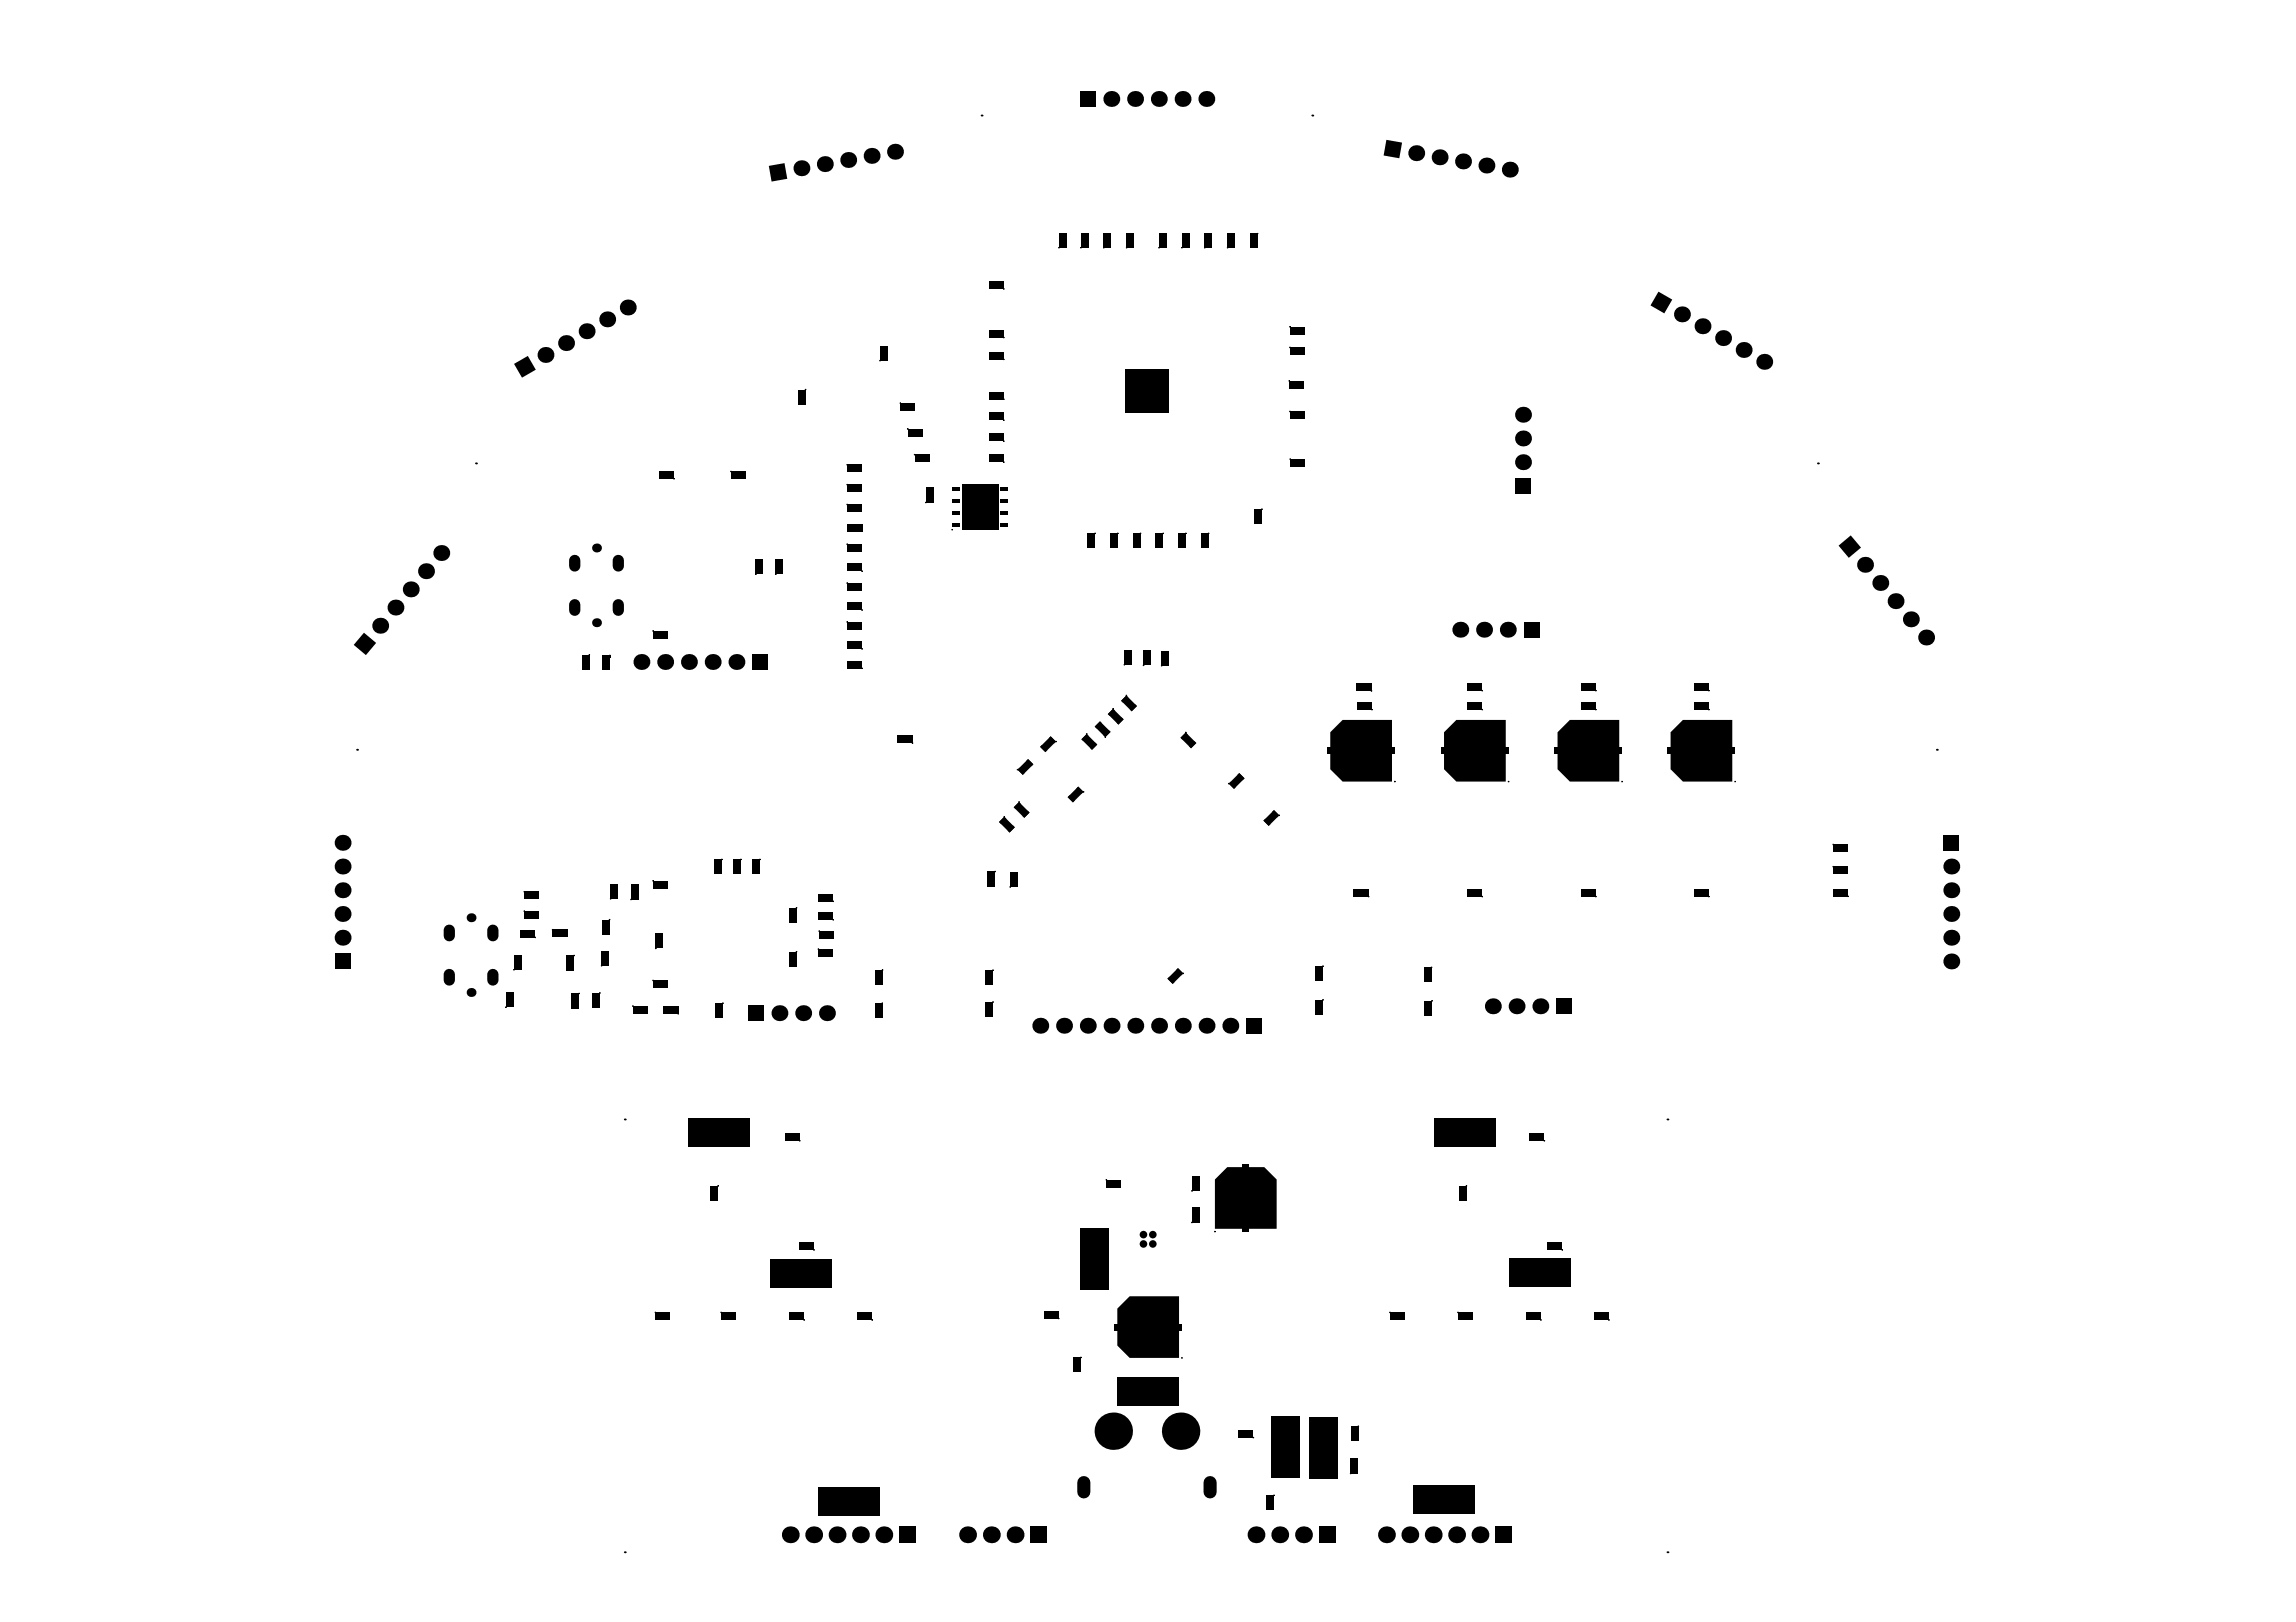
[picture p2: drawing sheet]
<svg xmlns="http://www.w3.org/2000/svg" width="297mm" height="210mm" viewBox="0 0 297 210" stroke-linecap="round" stroke-linejoin="round" font-family="sans-serif">
<g fill="#000">
<path d="M127.9 36.4h.4v1h-.4zM129.5 36.4h.4v1h-.4zM127.9 36.4h2v1h-2zM137 31.7h1v.4h-1zM137 30.1h1v.4h-1zM137 30.1h1v2h-1zM139.8 31.7h1v.4h-1zM139.8 30.1h1v.4h-1zM139.8 30.1h1v2h-1zM142.8 31.7h1v.4h-1zM142.8 30.1h1v.4h-1zM142.8 30.1h1v2h-1z"/>
<path d="M145.8 31.7h.9v.4h-.9zM145.8 30.1h.9v.4h-.9zM145.8 30.1h.9v2h-.9zM149.9 31.7h1v.4h-1zM149.9 30.1h1v.4h-1zM149.9 30.1h1v2h-1zM152.9 31.7h1v.4h-1zM152.9 30.1h1v.4h-1zM152.9 30.1h1v2h-1zM155.9 31.7h.9v.4h-.9zM155.9 30.1h.9v.4h-.9zM155.9 30.1h.9v2h-.9z"/>
<path d="M158.8 31.7h1v.4h-1zM158.8 30.1h1v.4h-1zM158.8 30.1h1v2h-1zM161.8 30.2h.9v1.9h-.9zM161.8 31.8h.9v.3h-.9zM161.8 30.2h.9v.4h-.9zM103.2 52h1v.4h-1zM103.2 50.4h1v.4h-1zM103.2 50.4h1v2h-1zM113.8 44.7h1v.4h-1zM113.8 46.3h1v.4h-1zM113.8 44.7h1v2h-1z"/>
<path d="M116.5 52.2h.3v.9h-.3zM116.5 52.2h1.9v.9h-1.9zM117.4 55.5h.4v1h-.4zM117.4 55.5h2v1h-2zM118.3 58.8h.4v1h-.4zM118.3 58.8h2v1h-2zM118.1 52.2h.3v.9h-.3zM119 55.5h.4v1h-.4zM119.9 58.8h.4v1h-.4zM127.9 58.8h.4v1h-.4zM127.9 42.7h.4v1h-.4zM127.9 53.4h.4v1h-.4z"/>
<path d="M127.9 56.1h.4v1h-.4zM127.9 50.7h.4v1h-.4zM127.9 45.5h.4v1h-.4zM129.5 58.8h.4v1h-.4zM129.5 42.7h.4v1h-.4zM129.5 53.4h.4v1h-.4zM129.5 56.1h.4v1h-.4zM129.5 50.7h.4v1h-.4zM129.5 45.5h.4v1h-.4zM127.9 58.8h2v1h-2zM127.9 42.7h2v1h-2zM127.9 53.4h2v1h-2z"/>
<path d="M127.9 56.1h2v1h-2zM127.9 50.7h2v1h-2zM127.9 45.5h2v1h-2zM166.8 49.3h.4v1h-.4zM166.8 49.3h1.9v1h-1.9zM166.9 45h.3v.9h-.3zM166.9 42.3h.3v1h-.3zM166.9 53.2h.3v1h-.3zM166.9 45h1.9v.9h-1.9zM166.9 42.3h1.9v1h-1.9zM166.9 53.2h1.9v1h-1.9zM166.9 59.4h.4v1h-.4z"/>
<path d="M166.9 59.4h2v1h-2zM168.4 49.3h.3v1h-.3zM168.5 45h.3v.9h-.3zM168.5 42.3h.3v1h-.3zM168.5 53.2h.3v1h-.3zM168.5 59.4h.4v1h-.4zM85.3 61h.3v1h-.3zM86.8 61h.4v1h-.4zM85.3 61h1.9v1h-1.9zM94.6 61h.3v1h-.3zM94.6 61h1.9v1h-1.9zM96.1 61h.4v1h-.4z"/>
<path d="M97.8 73.9h.9v.4h-.9zM97.8 72.4h.9v.3h-.9zM97.8 72.4h.9v1.9h-.9zM100.4 73.9h.9v.4h-.9zM100.4 72.4h.9v.3h-.9zM100.4 72.4h.9v1.9h-.9zM109.6 78h.3v.9h-.3zM109.6 72.9h.3v1h-.3zM109.6 60.1h.4v1h-.4zM109.6 70.4h.4v1h-.4zM109.6 75.5h.4v.9h-.4zM109.6 65.3h.4v1h-.4z"/>
<path d="M109.6 62.7h.4v1h-.4zM109.6 60.1h1.9v1h-1.9zM109.6 70.4h1.9v1h-1.9zM109.6 75.5h1.9v.9h-1.9zM109.6 65.3h1.9v1h-1.9zM109.6 62.7h1.9v1h-1.9zM109.6 67.9h.4v.9h-.4zM109.6 67.9h2v.9h-2zM111.2 67.9h.4v.9h-.4zM111.2 78h.3v.9h-.3zM111.2 72.9h.3v1h-.3zM109.6 78h1.9v.9h-1.9z"/>
<path d="M109.6 72.9h1.9v1h-1.9zM111.2 60.1h.3v1h-.3zM111.2 70.4h.3v1h-.3zM111.2 75.5h.3v.9h-.3zM111.2 65.3h.3v1h-.3zM111.2 62.7h.3v1h-.3zM119.8 64.7h.9v.3h-.9zM119.8 63.1h.9v.4h-.9zM119.8 63.1h.9v1.9h-.9zM123.2 66.1h1v.5h-1zM123.2 67.6h1v.5h-1zM123.2 64.6h1v.5h-1z"/>
<path d="M123.2 63h1v.5h-1zM124.5 62.6h4.7v5.9h-4.7zM129.4 66.1h1v.5h-1zM129.4 67.6h1v.5h-1zM129.4 64.6h1v.5h-1zM129.4 63h1v.5h-1zM140.7 70.6h1v.4h-1zM140.7 69h1v.4h-1zM140.7 69h1v2h-1zM143.6 69h1v.4h-1zM143.6 70.6h1v.4h-1zM143.6 69h1v2h-1z"/>
<path d="M146.6 70.6h.9v.4h-.9zM146.6 69h.9v.4h-.9zM146.6 69h.9v2h-.9zM149.5 70.6h1v.4h-1zM149.5 69h1v.4h-1zM149.5 69h1v2h-1zM152.4 70.6h1v.4h-1zM152.4 69h1v.4h-1zM152.4 69h1v2h-1zM155.4 69h1v.4h-1zM155.4 70.6h1v.4h-1zM155.4 69h1v2h-1z"/>
<path d="M162.3 67.5h1v.3h-1zM162.3 65.9h1v.4h-1zM162.3 65.9h1v1.9h-1zM75.3 86.3h.9v.4h-.9zM75.3 84.7h.9v.4h-.9zM75.3 84.7h.9v2h-.9zM78 84.8h.9v1.9h-.9zM78 86.4h.9v.3h-.9zM78 84.8h.9v.3h-.9zM84.5 81.7h.4v.9h-.4zM84.5 81.7h1.9v.9h-1.9zM86.1 81.7h.3v.9h-.3z"/>
<path d="M109.6 83h.3v1h-.3zM109.6 85.5h.3v1h-.3zM109.6 80.5h.4v1h-.4zM109.6 80.5h1.9v1h-1.9zM111.2 83h.3v1h-.3zM111.2 85.5h.3v1h-.3zM109.6 83h1.9v1h-1.9zM109.6 85.5h1.9v1h-1.9zM111.2 80.5h.3v1h-.3zM116.1 95.2h.4v1h-.4zM117.7 95.2h.3v1h-.3zM116.1 95.2h1.9v1h-1.9z"/>
<path d="M131.6 99.6l.3-.3 .7 .7-.3 .3zM131.6 99.6l1.4-1.4 .7 .7-1.4 1.4zM132.7 98.5l.3-.3 .7 .7-.3 .3zM134.6 96.7l.2-.3 .7 .7-.3 .2zM135.7 95.5l.2-.2 .7 .7-.2 .2zM134.6 96.7l1.3-1.4 .7 .7-1.4 1.3zM139.9 95.7l.7-.7 .2 .2-.6 .7zM139.9 95.7l.7-.7 1.4 1.4-.7 .6zM141.6 94l.7-.7 .3 .3-.7 .7zM141 96.8l.7-.7 .3 .3-.7 .6zM142.7 95.1l.7-.6 .3 .2-.7 .7zM141.6 94l.7-.7 1.4 1.4-.7 .7z"/>
<path d="M143.3 92.4l.7-.7 .3 .3-.7 .7zM143.3 92.4l.7-.7 1.4 1.4-.7 .7zM144.4 93.5l.7-.7 .3 .3-.7 .7zM145.5 84.1h.9v.3h-.9zM145.5 85.7h.9v.3h-.9zM145.5 84.1h.9v1.9h-.9zM145 90.7l.7-.7 .3 .3-.7 .6zM145 90.7l.7-.7 1.4 1.4-.7 .7zM146.2 91.8l.6-.7 .3 .3-.7 .7zM147.9 85.7h1v.4h-1zM147.9 84.2h1v.3h-1zM147.9 84.2h1v1.9h-1z"/>
<path d="M150.3 85.8h1v.3h-1zM150.3 84.2h1v.4h-1zM150.3 84.2h1v1.9h-1zM152.7 95.5l.7-.7 .3 .2-.7 .7zM152.7 95.5l.7-.7 1.4 1.4-.7 .6zM153.8 96.6l.7-.7 .3 .3-.7 .6zM171.7 96.8h3.2v.7h-3.2zM175.5 88.4h.4v1h-.4zM175.6 90.9h.3v.9h-.3zM177.1 88.4h.3v1h-.3zM175.5 88.4h1.9v1h-1.9zM177.1 90.9h.4v.9h-.4z"/>
<path d="M175.6 90.9h1.9v.9h-1.9zM177.3 96.8h3.1v.7h-3.1zM186.5 96.8h3.1v.7h-3.1zM189.8 90.9h.4v.9h-.4zM189.8 88.4h.4v1h-.4zM191.4 90.9h.4v.9h-.4zM191.4 88.4h.4v1h-.4zM189.8 90.9h2v.9h-2zM189.8 88.4h2v1h-2zM192 96.8h3.2v.7h-3.2zM201.1 96.8h3.2v.7h-3.2zM204.5 90.9h.4v.9h-.4z"/>
<path d="M204.5 88.4h.4v1h-.4zM206.1 90.9h.4v.9h-.4zM206.1 88.4h.4v1h-.4zM204.5 90.9h2v.9h-2zM204.5 88.4h2v1h-2zM206.7 96.8h3.2v.7h-3.2zM215.8 96.8h3.1v.7h-3.1zM219.1 90.9h.4v.9h-.4zM219.1 88.4h.4v1h-.4zM220.7 90.9h.4v.9h-.4zM220.7 88.4h.4v1h-.4zM219.1 90.9h2v.9h-2z"/>
<path d="M219.1 88.4h2v1h-2zM221.3 96.8h3.2v.7h-3.2zM67.8 115.4h.4v1h-.4zM67.8 115.4h2v1h-2zM67.8 117.9h.4v1h-.4zM67.8 117.9h2v1h-2zM69.4 115.4h.4v1h-.4zM69.4 117.9h.4v1h-.4zM77.9 119h1v.4h-1zM77.9 119h1v1.9h-1zM79 115.9h1v.4h-1zM79 114.4h1v.3h-1z"/>
<path d="M79 114.4h1v1.9h-1zM81.6 116h1v.4h-1zM81.6 114.5h1v.3h-1zM81.6 114.5h1v1.9h-1zM84.5 114h.4v1h-.4zM84.5 114h1.9v1h-1.9zM86.1 114h.3v1h-.3zM92.4 112.8h1v.4h-1zM92.4 111.2h1v.4h-1zM92.4 111.2h1v2h-1zM94.9 112.8h1v.4h-1zM94.9 111.2h1v.4h-1z"/>
<path d="M94.9 111.2h1v2h-1zM97.3 112.8h1v.4h-1zM97.3 111.2h1v.4h-1zM97.3 111.2h1v2h-1zM102.1 119.1h.9v.3h-.9zM102.1 117.5h.9v.3h-.9zM102.1 117.5h.9v1.9h-.9zM105.9 118.1h.3v.9h-.3zM105.9 115.7h.3v.9h-.3zM107.4 118.1h.4v.9h-.4zM107.4 115.7h.4v.9h-.4zM105.9 118.1h1.9v.9h-1.9z"/>
<path d="M105.9 115.7h1.9v.9h-1.9zM127.8 114.4h.9v.3h-.9zM127.8 112.8h.9v.3h-.9zM127.8 112.8h.9v1.9h-.9zM129.2 106.4l.7-.7 .3 .2-.7 .7zM129.2 106.4l.7-.7 1.4 1.4-.7 .6zM130.7 112.8h1v.4h-1zM130.7 114.4h1v.4h-1zM130.7 112.8h1v2h-1zM130.4 107.5l.6-.7 .3 .3-.7 .6zM131.1 104.5l.7-.7 .3 .2-.7 .7zM131.1 104.5l.7-.7 1.4 1.4-.7 .6z"/>
<path d="M132.3 105.6l.6-.7 .3 .3-.7 .6zM138.1 103.2l.3-.3 .7 .7-.3 .2zM139.2 102l.3-.2 .7 .7-.3 .2zM138.1 103.2l1.4-1.4 .7 .7-1.4 1.3zM159 101.4l.2-.2 .7 .6-.3 .3zM159 101.4l1.3-1.4 .7 .7-1.4 1.4zM160.1 100.3l.2-.3 .7 .7-.2 .3zM163.4 106.2l.3-.3 .7 .7-.3 .3zM164.6 105.1l.2-.3 .7 .7-.3 .3zM163.4 106.2l1.4-1.4 .7 .7-1.4 1.4zM175.1 115.1h.4v.9h-.4zM176.7 115.1h.4v.9h-.4z"/>
<path d="M175.1 115.1h2v.9h-2zM172.1 94.8l1.6-1.6h6.4v7.9h-6.4l-1.6-1.6zM189.8 115.1h.4v.9h-.4zM191.4 115.1h.4v.9h-.4zM189.8 115.1h2v.9h-2zM186.8 94.8l1.6-1.6h6.4v7.9h-6.4l-1.6-1.6zM204.5 115.1h.4v.9h-.4zM206.1 115.1h.4v.9h-.4zM204.5 115.1h2v.9h-2zM201.5 94.8l1.6-1.6h6.4v7.9h-6.4l-1.6-1.6zM219.1 115.1h.4v.9h-.4zM220.7 115.1h.4v.9h-.4z"/>
<path d="M219.1 115.1h2v.9h-2zM216.1 94.8l1.6-1.6h6.4v7.9h-6.4l-1.6-1.6zM237.2 115h.3v1h-.3zM237.2 109.3h.3v1h-.3zM237.2 112.2h.3v.9h-.3zM237.2 109.3h1.9v1h-1.9zM237.2 112.2h1.9v.9h-1.9zM238.7 115h.4v1h-.4zM237.2 115h1.9v1h-1.9zM238.7 109.3h.4v1h-.4zM238.7 112.2h.4v.9h-.4zM65.4 130h1v.3h-1z"/>
<path d="M65.4 128.4h1v.4h-1zM65.4 128.4h1v1.9h-1zM66.5 125.1h1v.4h-1zM66.5 123.6h1v.3h-1zM66.5 123.6h1v1.9h-1zM67.3 120.3h.4v1h-.4zM68.9 120.3h.3v1h-.3zM67.3 120.3h1.9v1h-1.9zM71.5 120.3h.3v1h-.3zM71.5 120.3h1.9v1h-1.9zM73.1 120.3h.3v1h-.3zM73.3 125.2h1v.4h-1z"/>
<path d="M73.3 123.7h1v.3h-1zM73.3 123.7h1v1.9h-1zM74 130.1h.9v.4h-.9zM74 128.6h.9v.3h-.9zM74 128.6h.9v1.9h-.9zM76.6 130.1h1v.3h-1zM76.6 128.5h1v.4h-1zM76.6 128.5h1v1.9h-1zM77.8 124.6h1v.4h-1zM77.8 123h1v.4h-1zM77.8 123h1v2h-1zM77.9 120.6h1v.3h-1z"/>
<path d="M81.9 130.2h.3v1h-.3zM81.9 130.2h1.9v1h-1.9zM83.4 130.2h.4v1h-.4zM84.5 126.9h.3v1h-.3zM84.5 126.9h1.9v1h-1.9zM84.8 120.8h1v.4h-1zM84.8 122.4h1v.3h-1zM84.8 120.8h1v1.9h-1zM85.8 130.3h.4v.9h-.4zM86.1 126.9h.3v1h-.3zM87.4 130.3h.4v.9h-.4zM85.8 130.3h2v.9h-2z"/>
<path d="M92.5 131.4h1v.4h-1zM92.5 129.8h1v.4h-1zM92.5 129.8h1v2h-1zM102.1 123.2h.9v.3h-.9zM102.1 124.7h.9v.4h-.9zM102.1 123.2h.9v1.9h-.9zM105.9 122.8h.3v1h-.3zM105.9 122.8h1.9v1h-1.9zM105.9 120.5h.4v.9h-.4zM105.9 120.5h2v.9h-2zM107.5 120.5h.4v.9h-.4zM107.5 122.8h.3v1h-.3z"/>
<path d="M113.2 131.4h.9v.4h-.9zM113.2 129.8h.9v.4h-.9zM113.2 129.8h.9v2h-.9zM113.2 127.1h1v.4h-1zM113.2 125.5h1v.4h-1zM113.2 125.5h1v2h-1zM127.5 131.2h1v.4h-1zM127.5 125.6h1v.3h-1zM127.5 129.7h1v.3h-1zM127.5 127.1h1v.4h-1zM127.5 129.7h1v1.9h-1zM127.5 125.6h1v1.9h-1z"/>
<path d="M151 126.7l.3-.3 .7 .7-.3 .2zM152.1 125.5l.3-.2 .7 .7-.3 .2zM151 126.7l1.4-1.4 .7 .7-1.4 1.3zM170.2 131h1v.3h-1zM170.2 129.4h1v.4h-1zM170.2 126.6h1v.4h-1zM170.2 125h1v.4h-1zM170.2 125h1v2h-1zM170.2 129.4h1v1.9h-1zM184.2 126.8h1v.3h-1zM184.2 125.2h1v.4h-1zM184.2 125.2h1v1.9h-1z"/>
<path d="M184.3 131.1h1v.4h-1zM184.3 129.5h1v.4h-1zM184.3 129.5h1v2h-1zM89.1 145.3h2.4v2.4h-2.4zM89.1 144.7h8v3.7h-8zM91.9 155h1v.4h-1zM91.9 153.5h1v.3h-1zM91.9 153.5h1v1.9h-1zM94.6 145.3h2.4v2.4h-2.4zM101.5 146.7h.4v.9h-.4zM103.1 146.7h.4v.9h-.4zM101.5 146.7h2v.9h-2z"/>
<path d="M143.1 152.7h.4v.9h-.4zM143.1 152.7h2v.9h-2zM144.7 152.7h.4v.9h-.4zM154.2 157.8h1v.4h-1zM154.2 156.3h1v.3h-1zM154.2 152.2h1v.3h-1zM154.2 153.8h1v.3h-1zM154.2 152.2h1v1.9h-1zM154.2 156.3h1v1.9h-1zM157.2 152.6l1.6-1.6h4.8l1.6 1.6v6.4h-8zM160.8 150.7h.8v3.1h-.8zM160.8 156.2h.8v3.2h-.8z"/>
<path d="M185.6 145.4h2.4v2.4h-2.4zM185.6 144.8h8v3.7h-8zM188.7 155h1v.4h-1zM188.7 153.5h1v.3h-1zM188.7 153.5h1v1.9h-1zM191.1 145.4h2.4v2.4h-2.4zM197.9 146.7h.3v.9h-.3zM199.4 146.7h.4v.9h-.4zM197.9 146.7h1.9v.9h-1.9zM84.8 169.8h.4v1h-.4zM84.8 169.8h1.9v1h-1.9zM86.4 169.8h.3v1h-.3z"/>
<path d="M93.3 169.8h.4v1h-.4zM93.3 169.8h1.9v1h-1.9zM94.9 169.8h.3v1h-.3zM99.6 163.6h2.4v2.4h-2.4zM102.1 169.8h.4v1h-.4zM103.4 160.8h.3v1h-.3zM103.7 169.8h.3v1h-.3zM102.1 169.8h1.9v1h-1.9zM104.9 160.8h.4v1h-.4zM103.4 160.8h1.9v1h-1.9zM105.2 163.6h2.4v2.4h-2.4zM99.6 162.9h8v3.7h-8z"/>
<path d="M110.9 169.8h.4v1h-.4zM112.5 169.8h.3v1h-.3zM110.9 169.8h1.9v1h-1.9zM135 169.7h.4v.9h-.4zM136.6 169.7h.4v.9h-.4zM135 169.7h2v.9h-2zM138.9 177.2h.9v.4h-.9zM138.9 175.7h.9v.3h-.9zM138.9 175.7h.9v1.9h-.9zM140.4 164.5h2.4v2.4h-2.4zM140.4 159h2.4v2.4h-2.4zM139.8 158.9h3.7v8h-3.7z"/>
<path d="M144.2 171.3h3.1v.8h-3.1zM144.5 178.9h2.5v2.4h-2.5zM150.1 178.9h2.4v2.4h-2.4zM144.5 178.3h8v3.7h-8zM144.6 169.3l1.5-1.6h6.4v8h-6.4l-1.5-1.6zM149.8 171.3h3.1v.8h-3.1zM179.8 169.8h.4v1h-.4zM179.8 169.8h2v1h-2zM181.4 169.8h.4v1h-.4zM188.6 169.8h.4v1h-.4zM188.6 169.8h2v1h-2zM190.2 169.8h.4v1h-.4z"/>
<path d="M197.4 169.8h.4v1h-.4zM195.2 163.4h2.5v2.5h-2.5zM199 169.8h.3v1h-.3zM197.4 169.8h1.9v1h-1.9zM200.2 160.8h.3v1h-.3zM201.7 160.8h.4v1h-.4zM200.2 160.8h1.9v1h-1.9zM200.8 163.4h2.4v2.5h-2.4zM195.2 162.8h8v3.7h-8zM206.2 169.8h.4v1h-.4zM207.8 169.8h.3v1h-.3zM206.2 169.8h1.9v1h-1.9z"/>
<path d="M105.9 193.2h2.4v2.4h-2.4zM105.9 192.5h8v3.7h-8zM111.4 193.2h2.5v2.4h-2.5zM160.2 185.1h.4v.9h-.4zM161.8 185.1h.4v.9h-.4zM160.2 185.1h2v.9h-2zM163.9 195.1h.9v.3h-.9zM163.9 193.5h.9v.4h-.9zM163.9 193.5h.9v1.9h-.9zM165.1 188.9h2.4v2.4h-2.4zM165.1 183.3h2.4v2.4h-2.4zM164.5 183.3h3.7v8h-3.7z"/>
<path d="M170 188.9h2.4v2.4h-2.4zM170 183.4h2.4v2.4h-2.4zM169.4 183.3h3.7v8h-3.7zM174.7 190.3h1v.4h-1zM174.7 188.8h1v.3h-1zM174.7 188.8h1v1.9h-1zM174.8 184.6h.9v.3h-.9zM174.8 186.1h.9v.4h-.9zM174.8 184.6h.9v1.9h-.9zM182.8 192.9h2.4v2.4h-2.4zM182.8 192.2h8v3.7h-8zM188.3 192.9h2.5v2.4h-2.5z"/>
<circle cx="115.8" cy="19.6" r="1.03"/>
<circle cx="143.8" cy="12.8" r="1.03"/>
<circle cx="146.8" cy="12.8" r="1.03"/>
<circle cx="149.9" cy="12.8" r="1.03"/>
<circle cx="153" cy="12.8" r="1.03"/>
<circle cx="156.1" cy="12.8" r="1.03"/>
<circle cx="183.2" cy="19.8" r="1.03"/>
<circle cx="81.2" cy="39.8" r="1.03"/>
<circle cx="103.7" cy="21.8" r="1.03"/>
<circle cx="106.7" cy="21.2" r="1.03"/>
<circle cx="109.7" cy="20.7" r="1.03"/>
<circle cx="112.8" cy="20.2" r="1.03"/>
<circle cx="186.2" cy="20.4" r="1.03"/>
<circle cx="189.3" cy="20.9" r="1.03"/>
<circle cx="192.3" cy="21.4" r="1.03"/>
<circle cx="195.3" cy="22" r="1.03"/>
<circle cx="70.6" cy="45.9" r="1.03"/>
<circle cx="73.2" cy="44.4" r="1.03"/>
<circle cx="75.9" cy="42.9" r="1.03"/>
<circle cx="78.6" cy="41.3" r="1.03"/>
<circle cx="197" cy="56.7" r="1.03"/>
<circle cx="197" cy="59.8" r="1.03"/>
<circle cx="197" cy="53.7" r="1.03"/>
<circle cx="217.6" cy="40.7" r="1.03"/>
<circle cx="220.3" cy="42.2" r="1.03"/>
<circle cx="222.9" cy="43.8" r="1.03"/>
<circle cx="225.6" cy="45.3" r="1.03"/>
<circle cx="228.2" cy="46.8" r="1.03"/>
<circle cx="51.2" cy="78.6" r="1.03"/>
<circle cx="53.1" cy="76.3" r="1.03"/>
<circle cx="55.1" cy="73.9" r="1.03"/>
<circle cx="57.1" cy="71.6" r="1.03"/>
<circle cx="77.2" cy="70.9" r=".58"/>
<circle cx="241.3" cy="73.1" r="1.03"/>
<circle cx="243.3" cy="75.4" r="1.03"/>
<circle cx="245.2" cy="77.8" r="1.03"/>
<circle cx="49.2" cy="81" r="1.03"/>
<circle cx="77.2" cy="80.6" r=".58"/>
<circle cx="83" cy="85.7" r="1.03"/>
<circle cx="86.1" cy="85.7" r="1.03"/>
<circle cx="89.1" cy="85.7" r="1.03"/>
<circle cx="92.2" cy="85.7" r="1.03"/>
<circle cx="95.3" cy="85.7" r="1.03"/>
<circle cx="188.9" cy="81.5" r="1.03"/>
<circle cx="192" cy="81.5" r="1.03"/>
<circle cx="195.1" cy="81.5" r="1.03"/>
<circle cx="247.2" cy="80.1" r="1.03"/>
<circle cx="249.2" cy="82.5" r="1.03"/>
<circle cx="44.3" cy="115.2" r="1.03"/>
<circle cx="44.3" cy="118.3" r="1.03"/>
<circle cx="44.3" cy="112.1" r="1.03"/>
<circle cx="44.3" cy="109.1" r="1.03"/>
<circle cx="60.9" cy="118.8" r=".58"/>
<circle cx="252.4" cy="112.1" r="1.03"/>
<circle cx="252.4" cy="115.2" r="1.03"/>
<circle cx="252.4" cy="118.3" r="1.03"/>
<circle cx="44.3" cy="121.3" r="1.03"/>
<circle cx="60.9" cy="128.4" r=".58"/>
<circle cx="100.8" cy="131.1" r="1.03"/>
<circle cx="103.9" cy="131.1" r="1.03"/>
<circle cx="107" cy="131.1" r="1.03"/>
<circle cx="134.6" cy="132.7" r="1.03"/>
<circle cx="137.7" cy="132.7" r="1.03"/>
<circle cx="140.7" cy="132.7" r="1.03"/>
<circle cx="143.8" cy="132.7" r="1.03"/>
<circle cx="146.9" cy="132.7" r="1.03"/>
<circle cx="150" cy="132.7" r="1.03"/>
<circle cx="153" cy="132.7" r="1.03"/>
<circle cx="156.1" cy="132.7" r="1.03"/>
<circle cx="159.2" cy="132.7" r="1.03"/>
<circle cx="193.1" cy="130.2" r="1.03"/>
<circle cx="196.2" cy="130.2" r="1.03"/>
<circle cx="199.3" cy="130.2" r="1.03"/>
<circle cx="252.4" cy="124.4" r="1.03"/>
<circle cx="252.4" cy="121.3" r="1.03"/>
<circle cx="147.9" cy="159.8" r=".49"/>
<circle cx="149.1" cy="159.8" r=".49"/>
<circle cx="147.9" cy="161" r=".49"/>
<circle cx="149.1" cy="161" r=".49"/>
<circle cx="102.2" cy="198.6" r="1.09"/>
<circle cx="105.3" cy="198.6" r="1.09"/>
<circle cx="108.3" cy="198.6" r="1.09"/>
<circle cx="111.3" cy="198.6" r="1.09"/>
<circle cx="114.3" cy="198.6" r="1.09"/>
<circle cx="125.2" cy="198.6" r="1.09"/>
<circle cx="128.3" cy="198.6" r="1.09"/>
<circle cx="131.3" cy="198.6" r="1.09"/>
<circle cx="144" cy="185.2" r="2.42"/>
<circle cx="152.7" cy="185.2" r="2.42"/>
<circle cx="162.5" cy="198.6" r="1.09"/>
<circle cx="165.6" cy="198.6" r="1.09"/>
<circle cx="168.6" cy="198.6" r="1.09"/>
<circle cx="179.4" cy="198.6" r="1.09"/>
<circle cx="182.4" cy="198.6" r="1.09"/>
<circle cx="185.4" cy="198.6" r="1.09"/>
<circle cx="188.4" cy="198.6" r="1.09"/>
<circle cx="191.5" cy="198.6" r="1.09"/>
</g>
<g fill="#000">
<path d="M139.7 11.8h2v2h-2z" fill-rule="evenodd"/>
<path d="M179.4 18.1l2 .4-.4 2-2-.4z" fill-rule="evenodd"/>
<path d="M99.5 21.5l2-.4 .4 2-2.1 .4z" fill-rule="evenodd"/>
<path d="M214.6 37.7l1.7 1.1-1 1.8-1.8-1.1z" fill-rule="evenodd"/>
<path d="M66.5 47.1l1.8-1 1 1.7-1.8 1.1z" fill-rule="evenodd"/>
<path d="M145.5 47.7h5.7v5.7h-5.7z" fill-rule="evenodd"/>
<path d="M196 61.9h2.1v2h-2.1z" fill-rule="evenodd"/>
<path d="M237.9 70.6l1.5-1.3 1.4 1.6-1.6 1.3z" fill-rule="evenodd"/>
<path d="M47.1 81.9l1.6 1.3-1.4 1.6-1.5-1.3z" fill-rule="evenodd"/>
<path d="M97.3 84.6h2.1v2.1h-2.1z" fill-rule="evenodd"/>
<path d="M197.1 80.5h2.1v2h-2.1z" fill-rule="evenodd"/>
<path d="M251.4 108h2.1v2.1h-2.1z" fill-rule="evenodd"/>
<path d="M43.3 123.4h2.1v2h-2.1z" fill-rule="evenodd"/>
<path d="M96.7 130.1h2.1v2h-2.1z" fill-rule="evenodd"/>
<path d="M161.2 131.7h2.1v2.1h-2.1z" fill-rule="evenodd"/>
<path d="M201.3 129.2h2.1v2.1h-2.1z" fill-rule="evenodd"/>
<path d="M116.3 197.5h2.2v2.2h-2.2z" fill-rule="evenodd"/>
<path d="M133.3 197.5h2.2v2.2h-2.2z" fill-rule="evenodd"/>
<path d="M170.6 197.5h2.2v2.2h-2.2z" fill-rule="evenodd"/>
<path d="M193.4 197.5h2.2v2.2h-2.2z" fill-rule="evenodd"/>
</g>
<path d="M140.2 191.9v1.2M156.6 191.9v1.2" fill="none" stroke="#000" stroke-width="1.7"/>
<path d="M74.4 72.5v.7M74.4 78.3v.7M80 72.5v.7M80 78.3v.7M58.1 120.4v.7M58.1 126.1v.7M63.8 120.4v.7M63.8 126.1v.7" fill="none" stroke="#000" stroke-width="1.5"/>
<path d="M127 15h.1M169.8 15h.1M61.6 60h.1M235.2 60h.1M46.2 97h.1M250.6 97h.1M80.8 144.9h.1M215.7 144.9h.1M80.8 200.9h.1M215.7 200.9h.1" fill="none" stroke="#000" stroke-width=".25"/>
<g fill="none" stroke="#000" stroke-width=".13">
<circle cx="129.9" cy="37.4" r=".04"/>
<circle cx="137" cy="32.1" r=".04"/>
<circle cx="139.8" cy="32.1" r=".04"/>
<circle cx="142.8" cy="32.1" r=".04"/>
<circle cx="145.8" cy="32.1" r=".04"/>
<circle cx="149.9" cy="32.1" r=".04"/>
<circle cx="152.9" cy="32.1" r=".04"/>
<circle cx="155.9" cy="32.1" r=".04"/>
<circle cx="158.8" cy="32.1" r=".04"/>
<circle cx="162.7" cy="30.2" r=".04"/>
<circle cx="104.2" cy="50.4" r=".04"/>
<circle cx="113.8" cy="46.7" r=".04"/>
<circle cx="116.5" cy="52.2" r=".04"/>
<circle cx="117.4" cy="55.5" r=".04"/>
<circle cx="118.3" cy="58.8" r=".04"/>
<circle cx="129.9" cy="43.7" r=".04"/>
<circle cx="129.9" cy="54.4" r=".04"/>
<circle cx="129.9" cy="46.5" r=".04"/>
<circle cx="129.9" cy="59.8" r=".04"/>
<circle cx="129.9" cy="57.1" r=".04"/>
<circle cx="129.9" cy="51.7" r=".04"/>
<circle cx="166.8" cy="49.3" r=".04"/>
<circle cx="166.9" cy="42.3" r=".04"/>
<circle cx="166.9" cy="53.2" r=".04"/>
<circle cx="166.9" cy="45" r=".04"/>
<circle cx="166.9" cy="59.4" r=".04"/>
<circle cx="87.2" cy="62" r=".04"/>
<circle cx="94.6" cy="61" r=".04"/>
<circle cx="97.8" cy="74.3" r=".04"/>
<circle cx="100.4" cy="74.3" r=".04"/>
<circle cx="109.6" cy="65.3" r=".04"/>
<circle cx="109.6" cy="70.4" r=".04"/>
<circle cx="109.6" cy="75.5" r=".04"/>
<circle cx="109.6" cy="62.7" r=".04"/>
<circle cx="109.6" cy="60.1" r=".04"/>
<circle cx="109.7" cy="67.9" r=".04"/>
<circle cx="111.5" cy="73.9" r=".04"/>
<circle cx="111.5" cy="78.9" r=".04"/>
<circle cx="119.8" cy="65" r=".04"/>
<circle cx="123.2" cy="68.5" r=".04"/>
<circle cx="141.7" cy="69" r=".04"/>
<circle cx="144.6" cy="69" r=".04"/>
<circle cx="147.5" cy="69" r=".04"/>
<circle cx="150.5" cy="69" r=".04"/>
<circle cx="153.4" cy="69" r=".04"/>
<circle cx="156.4" cy="69" r=".04"/>
<circle cx="163.3" cy="65.9" r=".04"/>
<circle cx="76.2" cy="84.7" r=".04"/>
<circle cx="78.9" cy="84.8" r=".04"/>
<circle cx="84.5" cy="81.7" r=".04"/>
<circle cx="109.6" cy="80.5" r=".04"/>
<circle cx="111.5" cy="84" r=".04"/>
<circle cx="111.5" cy="86.5" r=".04"/>
<circle cx="118" cy="96.2" r=".04"/>
<circle cx="131.6" cy="99.6" r=".04"/>
<circle cx="136.6" cy="96" r=".04"/>
<circle cx="140.6" cy="95" r=".04"/>
<circle cx="143" cy="95.4" r=".04"/>
<circle cx="144" cy="91.7" r=".04"/>
<circle cx="145.5" cy="86" r=".04"/>
<circle cx="145.7" cy="90" r=".04"/>
<circle cx="147.9" cy="86.1" r=".04"/>
<circle cx="150.3" cy="86.1" r=".04"/>
<circle cx="153.4" cy="94.8" r=".04"/>
<circle cx="177.4" cy="89.4" r=".04"/>
<circle cx="177.5" cy="91.8" r=".04"/>
<circle cx="191.8" cy="91.8" r=".04"/>
<circle cx="191.8" cy="89.4" r=".04"/>
<circle cx="206.5" cy="91.8" r=".04"/>
<circle cx="206.5" cy="89.4" r=".04"/>
<circle cx="221.1" cy="91.8" r=".04"/>
<circle cx="221.1" cy="89.4" r=".04"/>
<circle cx="67.8" cy="115.4" r=".04"/>
<circle cx="67.8" cy="117.9" r=".04"/>
<circle cx="78.9" cy="119" r=".04"/>
<circle cx="79" cy="116.3" r=".04"/>
<circle cx="81.6" cy="116.4" r=".04"/>
<circle cx="84.5" cy="114" r=".04"/>
<circle cx="93.4" cy="111.2" r=".04"/>
<circle cx="95.9" cy="111.2" r=".04"/>
<circle cx="98.3" cy="111.2" r=".04"/>
<circle cx="103" cy="117.5" r=".04"/>
<circle cx="107.8" cy="119" r=".04"/>
<circle cx="107.8" cy="116.6" r=".04"/>
<circle cx="128.7" cy="112.8" r=".04"/>
<circle cx="129.9" cy="105.7" r=".04"/>
<circle cx="130.7" cy="114.8" r=".04"/>
<circle cx="131.8" cy="103.8" r=".04"/>
<circle cx="140.2" cy="102.5" r=".04"/>
<circle cx="159" cy="101.4" r=".04"/>
<circle cx="165.5" cy="105.5" r=".04"/>
<circle cx="177.1" cy="116" r=".04"/>
<circle cx="180.4" cy="101.1" r=".04"/>
<circle cx="191.8" cy="116" r=".04"/>
<circle cx="195.2" cy="101.1" r=".04"/>
<circle cx="206.5" cy="116" r=".04"/>
<circle cx="209.9" cy="101.1" r=".04"/>
<circle cx="221.1" cy="116" r=".04"/>
<circle cx="224.5" cy="101.1" r=".04"/>
<circle cx="237.2" cy="112.2" r=".04"/>
<circle cx="237.2" cy="109.3" r=".04"/>
<circle cx="239.1" cy="116" r=".04"/>
<circle cx="65.4" cy="130.3" r=".04"/>
<circle cx="66.5" cy="125.5" r=".04"/>
<circle cx="69.2" cy="121.3" r=".04"/>
<circle cx="71.5" cy="120.3" r=".04"/>
<circle cx="74.3" cy="123.7" r=".04"/>
<circle cx="74.9" cy="128.6" r=".04"/>
<circle cx="77.6" cy="128.5" r=".04"/>
<circle cx="77.8" cy="125" r=".04"/>
<circle cx="81.9" cy="130.2" r=".04"/>
<circle cx="84.5" cy="126.9" r=".04"/>
<circle cx="84.8" cy="122.7" r=".04"/>
<circle cx="87.7" cy="131.2" r=".04"/>
<circle cx="93.5" cy="129.8" r=".04"/>
<circle cx="103" cy="123.2" r=".04"/>
<circle cx="105.9" cy="122.8" r=".04"/>
<circle cx="106" cy="120.5" r=".04"/>
<circle cx="114.1" cy="129.8" r=".04"/>
<circle cx="114.2" cy="125.5" r=".04"/>
<circle cx="128.5" cy="129.7" r=".04"/>
<circle cx="128.5" cy="125.6" r=".04"/>
<circle cx="153.1" cy="126" r=".04"/>
<circle cx="171.2" cy="125" r=".04"/>
<circle cx="171.2" cy="129.4" r=".04"/>
<circle cx="185.2" cy="125.2" r=".04"/>
<circle cx="185.3" cy="129.5" r=".04"/>
<circle cx="92.9" cy="153.5" r=".04"/>
<circle cx="103.5" cy="147.6" r=".04"/>
<circle cx="143.1" cy="152.7" r=".04"/>
<circle cx="154.2" cy="158.2" r=".04"/>
<circle cx="154.2" cy="154.1" r=".04"/>
<circle cx="157.2" cy="159.4" r=".04"/>
<circle cx="189.7" cy="153.5" r=".04"/>
<circle cx="199.8" cy="147.6" r=".04"/>
<circle cx="84.8" cy="169.8" r=".04"/>
<circle cx="93.3" cy="169.8" r=".04"/>
<circle cx="104" cy="170.8" r=".04"/>
<circle cx="105.3" cy="161.8" r=".04"/>
<circle cx="112.8" cy="170.8" r=".04"/>
<circle cx="137" cy="170.6" r=".04"/>
<circle cx="139.8" cy="175.7" r=".04"/>
<circle cx="152.9" cy="175.7" r=".04"/>
<circle cx="179.8" cy="169.8" r=".04"/>
<circle cx="188.6" cy="169.8" r=".04"/>
<circle cx="199.3" cy="170.8" r=".04"/>
<circle cx="202.1" cy="161.8" r=".04"/>
<circle cx="208.1" cy="170.8" r=".04"/>
<circle cx="162.2" cy="186" r=".04"/>
<circle cx="164.8" cy="193.5" r=".04"/>
<circle cx="174.7" cy="190.7" r=".04"/>
<circle cx="175.7" cy="184.6" r=".04"/>
</g>
</svg>
